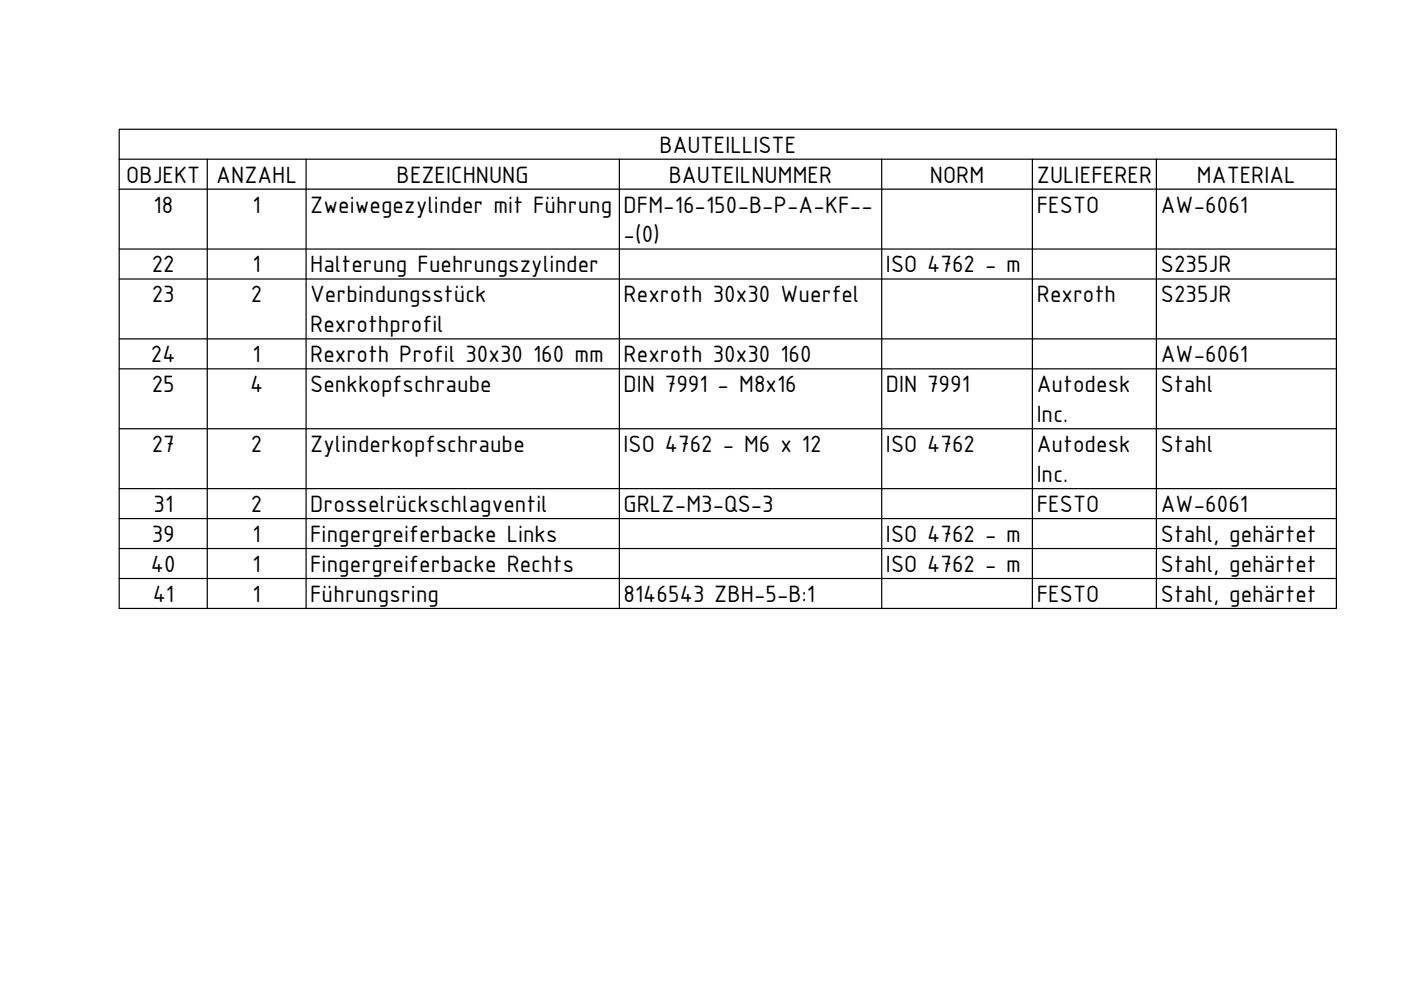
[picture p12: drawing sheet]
<svg xmlns="http://www.w3.org/2000/svg" width="297mm" height="210mm" viewBox="0 0 297 210" stroke-linecap="round" stroke-linejoin="round" font-family="sans-serif">
<defs><g id="words">
<g font-size="5.4">
<text x="139.8" y="32.4">BAUTEILLISTE</text>
<text x="26.7" y="38.7">OBJEKT</text>
<text x="45.8" y="38.7">ANZAHL</text>
<text x="84.1" y="38.7">BEZEICHNUNG</text>
<text x="141.8" y="38.7">BAUTEILNUMMER</text>
<text x="197.2" y="38.7">NORM</text>
<text x="219.8" y="38.7">ZULIEFERER</text>
<text x="253.7" y="38.7">MATERIAL</text>
<text x="32.5" y="45.1">18</text>
<text x="53.5" y="45.1">1</text>
<text x="65.8" y="45.1">Zweiwegezylinder mit Führung</text>
<text x="132.2" y="45.1">DFM-16-150-B-P-A-KF--</text>
<text x="219.8" y="45.1">FESTO</text>
<text x="246.1" y="45.1">AW-6061</text>
<text x="132.2" y="51.4">-(0)</text>
<text x="32.2" y="57.8">22</text>
<text x="53.5" y="57.8">1</text>
<text x="65.8" y="57.8">Halterung Fuehrungszylinder</text>
<text x="187.8" y="57.8">ISO 4762 - m</text>
<text x="246.1" y="57.8">S235JR</text>
<text x="32.2" y="64">23</text>
<text x="53.2" y="64">2</text>
<text x="65.8" y="64">Verbindungsstück</text>
<text x="132.2" y="64">Rexroth 30x30 Wuerfel</text>
<text x="219.8" y="64">Rexroth</text>
<text x="246.1" y="64">S235JR</text>
<text x="65.8" y="70.4">Rexrothprofil</text>
<text x="32" y="76.7">24</text>
<text x="53.5" y="76.7">1</text>
<text x="65.8" y="76.7">Rexroth Profil 30x30</text>
<text x="113" y="76.7">160 mm</text>
<text x="132.2" y="76.7">Rexroth 30x30</text>
<text x="165.5" y="76.7">160</text>
<text x="246.1" y="76.7">AW-6061</text>
<text x="32.2" y="83.1">25</text>
<text x="53" y="83.1">4</text>
<text x="65.8" y="83.1">Senkkopfschraube</text>
<text x="132.2" y="83.1">DIN 7991 - M8x16</text>
<text x="187.8" y="83.1">DIN 7991</text>
<text x="219.8" y="83.1">Autodesk</text>
<text x="246.1" y="83.1">Stahl</text>
<text x="219.8" y="89.4">Inc.</text>
<text x="32.2" y="95.8">27</text>
<text x="53.2" y="95.8">2</text>
<text x="65.8" y="95.8">Zylinderkopfschraube</text>
<text x="132.2" y="95.8">ISO 4762 - M6 x 12</text>
<text x="187.8" y="95.8">ISO 4762</text>
<text x="219.8" y="95.8">Autodesk</text>
<text x="246.1" y="95.8">Stahl</text>
<text x="219.8" y="102.1">Inc.</text>
<text x="32.5" y="108.5">31</text>
<text x="53.2" y="108.5">2</text>
<text x="65.8" y="108.5">Drosselrückschlagventil</text>
<text x="132.2" y="108.5">GRLZ-M3-QS-3</text>
<text x="219.8" y="108.5">FESTO</text>
<text x="246.1" y="108.5">AW-6061</text>
<text x="32.2" y="114.8">39</text>
<text x="53.5" y="114.8">1</text>
<text x="65.8" y="114.8">Fingergreiferbacke Links</text>
<text x="187.8" y="114.8">ISO 4762 - m</text>
<text x="246.1" y="114.8">Stahl, gehärtet</text>
<text x="32" y="121.2">40</text>
<text x="53.5" y="121.2">1</text>
<text x="65.8" y="121.2">Fingergreiferbacke Rechts</text>
<text x="187.8" y="121.2">ISO 4762 - m</text>
<text x="246.1" y="121.2">Stahl, gehärtet</text>
<text x="32.4" y="127.5">41</text>
<text x="53.5" y="127.5">1</text>
<text x="65.8" y="127.5">Führungsring</text>
<text x="132.2" y="127.5">8146543 ZBH-5-B:1</text>
<text x="219.8" y="127.5">FESTO</text>
<text x="246.1" y="127.5">Stahl, gehärtet</text>
</g>
</g></defs>
<!-- layer: Symbol (ISO) -->
<g fill="none" stroke="#000" stroke-width=".25">
<path d="M25.3 33.8v-6.4h258v6.4M25.3 33.8h258v6.3M25.3 33.8v95.2h258v-88.9M43.9 33.8v95.2M64.9 33.8v95.2M131.3 33.8v95.2M186.9 33.8v95.2M218.9 33.8v95.2M245.2 33.8v95.2M25.3 40.1h258M25.3 52.8h258M25.3 59.2h258"/>
<path d="M25.3 71.9h258M25.3 78.2h258M25.3 90.9h258M25.3 103.6h258M25.3 110h258M25.3 116.3h258M25.3 122.7h258"/>
</g>
<use href="#words"/>
</svg>
